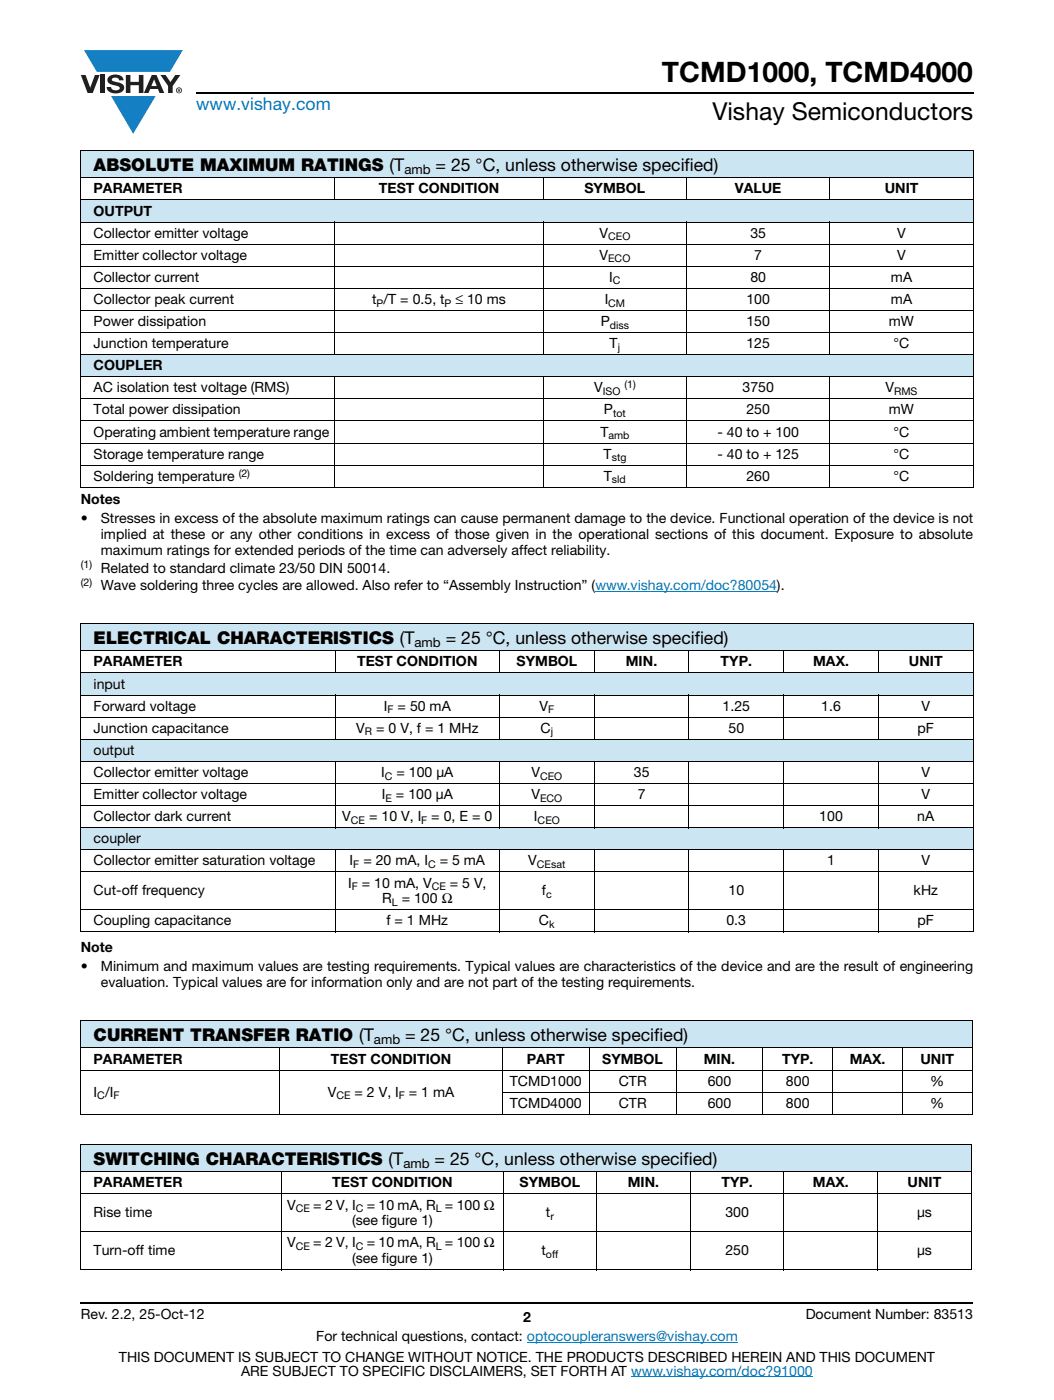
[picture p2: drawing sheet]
<svg xmlns="http://www.w3.org/2000/svg" width="210mm" height="279mm" viewBox="0 0 210 279" stroke-linecap="round" stroke-linejoin="round" font-family="sans-serif">
<defs><g id="words">
<text font-size="5.6" x="132.1" y="16.4">TCMD1000, TCMD4000</text>
<text font-size="4.9" x="142.1" y="24">Vishay Semiconductors</text>
<text font-size="3.5" fill="#007ec4" x="39.1" y="21.9">www.vishay.com</text>
<g font-size="3.5">
<text x="18.7" y="34.1">ABSOLUTE MAXIMUM RATINGS (T</text>
<text x="86.9" y="34.1">= 25 °C, unless otherwise specified)</text>
<text x="18.7" y="128.5">ELECTRICAL CHARACTERISTICS (T</text>
<text x="88.9" y="128.5">= 25 °C, unless otherwise specified)</text>
<text x="18.7" y="207.8">CURRENT TRANSFER RATIO (T</text>
<text x="80.8" y="207.8">= 25 °C, unless otherwise specified)</text>
<text x="18.7" y="232.5">SWITCHING CHARACTERISTICS (T</text>
<text x="86.7" y="232.5">= 25 °C, unless otherwise specified)</text>
</g>
<g font-size="2.8">
<text x="18.7" y="38.6">PARAMETER</text>
<text x="75.6" y="38.6">TEST CONDITION</text>
<text x="116.6" y="38.6">SYMBOL</text>
<text x="146.6" y="38.6">VALUE</text>
<text x="176.5" y="38.6">UNIT</text>
<text x="18.7" y="43">OUTPUT</text>
<text x="18.7" y="47.4">Collector emitter voltage</text>
<text x="119.6" y="47.4">V</text>
<text x="149.7" y="47.4">35</text>
<text x="179" y="47.4">V</text>
<text x="18.7" y="51.8">Emitter collector voltage</text>
<text x="119.6" y="51.8">V</text>
<text x="150.5" y="51.8">7</text>
<text x="179" y="51.8">V</text>
<text x="18.7" y="56.3">Collector current</text>
<text x="121.5" y="56.3">I</text>
<text x="149.7" y="56.3">80</text>
<text x="177.7" y="56.3">mA</text>
<text x="18.7" y="65.1">Power dissipation</text>
<text x="18.7" y="60.7">Collector peak current</text>
<text x="74.2" y="60.7">t /T = 0.5, t</text>
<text x="90.9" y="60.7">≤ 10 ms</text>
<text x="119.8" y="65.1">P</text>
<text x="120.6" y="60.7">I</text>
<text x="148.9" y="60.7">100</text>
<text x="148.9" y="65.1">150</text>
<text x="177.3" y="65.1">mW</text>
<text x="177.7" y="60.7">mA</text>
<text x="18.7" y="69.5">Junction temperature</text>
<text x="121.6" y="69.5">T</text>
<text x="148.9" y="69.5">125</text>
<text x="178.3" y="69.5">°C</text>
<text x="18.7" y="73.9">COUPLER</text>
<text x="18.7" y="78.3">AC isolation test voltage (RMS)</text>
<text x="18.7" y="82.7">Total power dissipation</text>
<text x="118.5" y="78.3">V</text>
<text x="120.5" y="82.7">P</text>
<text x="148.1" y="78.3">3750</text>
<text x="148.9" y="82.7">250</text>
<text x="176.7" y="78.3">V</text>
<text x="177.3" y="82.7">mW</text>
<text x="18.7" y="87.1">Operating ambient temperature range</text>
<text x="119.8" y="87.1">T</text>
<text x="143.1" y="87.1">- 40 to + 100</text>
<text x="178.3" y="87.1">°C</text>
<text x="18.7" y="91.5">Storage temperature range</text>
<text x="18.7" y="95.9">Soldering temperature</text>
<text x="120.4" y="91.5">T</text>
<text x="120.5" y="95.9">T</text>
<text x="143.1" y="91.5">- 40 to + 125</text>
<text x="148.9" y="95.9">260</text>
<text x="178.3" y="91.5">°C</text>
<text x="178.3" y="95.9">°C</text>
<text x="16.1" y="100.5">Notes</text>
<text x="16.1" y="104.4">•</text>
<text x="20.1" y="107.6">implied at these or any other conditions in excess of those given in the operational sections of this document. Exposure to absolute</text>
<text x="20.1" y="104.4">Stresses in excess of the absolute maximum ratings can cause permanent damage to the device. Functional operation of the device is not</text>
<text x="20.1" y="110.8">maximum ratings for extended periods of the time can adversely affect reliability.</text>
<text x="20.1" y="114.3">Related to standard climate 23/50 DIN 50014.</text>
<text x="20.1" y="117.8">Wave soldering three cycles are allowed. Also refer to “Assembly Instruction” (www.vishay.com/doc?80054).</text>
<text x="18.7" y="133">PARAMETER</text>
<text x="18.7" y="137.4">input</text>
<text x="71.2" y="133">TEST CONDITION</text>
<text x="103" y="133">SYMBOL</text>
<text x="124.9" y="133">MIN.</text>
<text x="143.8" y="133">TYP.</text>
<text x="162.2" y="133">MAX.</text>
<text x="181.3" y="133">UNIT</text>
<text x="18.7" y="141.8">Forward voltage</text>
<text x="76.6" y="141.8">I</text>
<text x="79.3" y="141.8">= 50 mA</text>
<text x="107.6" y="141.8">V</text>
<text x="144.1" y="141.8">1.25</text>
<text x="163.8" y="141.8">1.6</text>
<text x="183.8" y="141.8">V</text>
<text x="18.7" y="146.2">Junction capacitance</text>
<text x="71.1" y="146.2">V</text>
<text x="75" y="146.2">= 0 V, f = 1 MHz</text>
<text x="107.8" y="146.2">C</text>
<text x="145.3" y="146.2">50</text>
<text x="183" y="146.2">pF</text>
<text x="18.7" y="150.7">output</text>
<text x="18.7" y="155.1">Collector emitter voltage</text>
<text x="76" y="155.1">I</text>
<text x="79.1" y="155.1">= 100 μA</text>
<text x="106" y="155.1">V</text>
<text x="126.4" y="155.1">35</text>
<text x="183.8" y="155.1">V</text>
<text x="18.7" y="159.5">Emitter collector voltage</text>
<text x="76.2" y="159.5">I</text>
<text x="79" y="159.5">= 100 μA</text>
<text x="106" y="159.5">V</text>
<text x="127.2" y="159.5">7</text>
<text x="183.8" y="159.5">V</text>
<text x="18.7" y="163.9">Collector dark current</text>
<text x="68.3" y="163.9">V</text>
<text x="73.6" y="163.9">= 10 V, I</text>
<text x="86" y="163.9">= 0, E = 0</text>
<text x="106.5" y="163.9">I</text>
<text x="163.4" y="163.9">100</text>
<text x="183" y="163.9">nA</text>
<text x="18.7" y="168.3">coupler</text>
<text x="18.7" y="172.7">Collector emitter saturation voltage</text>
<text x="69.7" y="172.7">I</text>
<text x="72.5" y="172.7">= 20 mA, I</text>
<text x="87.7" y="172.7">= 5 mA</text>
<text x="105.4" y="172.7">V</text>
<text x="165" y="172.7">1</text>
<text x="183.8" y="172.7">V</text>
<text x="18.7" y="178.7">Cut-off frequency</text>
<text x="69.5" y="177.1">I</text>
<text x="72.2" y="177.1">= 10 mA, V</text>
<text x="89.7" y="177.1">= 5 V,</text>
<text x="108.1" y="178.7">f</text>
<text x="145.3" y="178.7">10</text>
<text x="182.3" y="178.7">kHz</text>
<text x="18.7" y="184.7">Coupling capacitance</text>
<text x="76.2" y="180.3">R = 100 Ω</text>
<text x="77.1" y="184.7">f = 1 MHz</text>
<text x="107.5" y="184.7">C</text>
<text x="144.9" y="184.7">0.3</text>
<text x="183" y="184.7">pF</text>
<text x="16.1" y="190">Note</text>
<text x="16.1" y="193.9">•</text>
<text x="20.1" y="197">evaluation. Typical values are for information only and are not part of the testing requirements.</text>
<text x="20.1" y="193.9">Minimum and maximum values are testing requirements. Typical values are characteristics of the device and are the result of engineering</text>
<text x="18.7" y="212.3">PARAMETER</text>
<text x="66" y="212.3">TEST CONDITION</text>
<text x="105.1" y="212.3">PART</text>
<text x="120.1" y="212.3">SYMBOL</text>
<text x="140.4" y="212.3">MIN.</text>
<text x="156" y="212.3">TYP.</text>
<text x="169.5" y="212.3">MAX.</text>
<text x="183.6" y="212.3">UNIT</text>
<text x="18.7" y="218.9">I /I</text>
<text x="65.4" y="218.9">V</text>
<text x="70.7" y="218.9">= 2 V, I</text>
<text x="81.6" y="218.9">= 1 mA</text>
<text x="101.7" y="216.7">TCMD1000</text>
<text x="101.7" y="221.1">TCMD4000</text>
<text x="123.4" y="216.7">CTR</text>
<text x="123.4" y="221.1">CTR</text>
<text x="141.2" y="216.7">600</text>
<text x="141.2" y="221.1">600</text>
<text x="156.8" y="216.7">800</text>
<text x="156.8" y="221.1">800</text>
<text x="185.6" y="216.7">%</text>
<text x="185.6" y="221.1">%</text>
<text x="18.7" y="237">PARAMETER</text>
<text x="66.3" y="237">TEST CONDITION</text>
<text x="103.6" y="237">SYMBOL</text>
<text x="125.3" y="237">MIN.</text>
<text x="143.9" y="237">TYP.</text>
<text x="162.2" y="237">MAX.</text>
<text x="181.1" y="237">UNIT</text>
<text x="18.7" y="243">Rise time</text>
<text x="57.3" y="241.4">V</text>
<text x="62.5" y="241.4">= 2 V, I</text>
<text x="70.2" y="244.6">(see figure 1)</text>
<text x="73.2" y="241.4">= 10 mA, R = 100 Ω</text>
<text x="108.9" y="243">t</text>
<text x="144.7" y="243">300</text>
<text x="182.9" y="243">μs</text>
<text x="18.7" y="250.5">Turn-off time</text>
<text x="57.3" y="249">V</text>
<text x="62.5" y="249">= 2 V, I</text>
<text x="73.2" y="249">= 10 mA, R = 100 Ω</text>
<text x="108" y="250.5">t</text>
<text x="144.7" y="250.5">250</text>
<text x="182.9" y="250.5">μs</text>
<text x="70.2" y="252.1">(see figure 1)</text>
<text x="16.1" y="263.3">Rev. 2.2, 25-Oct-12</text>
<text x="104.3" y="263.8">2</text>
<text x="160.7" y="263.3">Document Number: 83513</text>
<text x="63.1" y="267.7">For technical questions, contact: optocoupleranswers@vishay.com</text>
<text x="23.7" y="271.7">THIS DOCUMENT IS SUBJECT TO CHANGE WITHOUT NOTICE. THE PRODUCTS DESCRIBED HEREIN AND THIS DOCUMENT</text>
<text x="48.1" y="274.6">ARE SUBJECT TO SPECIFIC DISCLAIMERS, SET FORTH AT www.vishay.com/doc?91000</text>
</g>
<g font-size="2.6">
<text x="80.7" y="34.8">amb</text>
<text x="82.7" y="129.2">amb</text>
<text x="74.6" y="208.4">amb</text>
<text x="80.5" y="233.1">amb</text>
</g>
<g font-size="2.1">
<text x="121.3" y="47.9">CEO</text>
<text x="121.3" y="52.3">ECO</text>
<text x="122.3" y="56.8">C</text>
<text x="75.1" y="61.2">P</text>
<text x="88.7" y="61.2">P</text>
<text x="121.3" y="61.2">CM</text>
<text x="121.7" y="65.6">diss</text>
<text x="123.2" y="70">j</text>
<text x="124.6" y="77.4">(1)</text>
<text x="120.2" y="78.8">ISO</text>
<text x="122.3" y="83.2">tot</text>
<text x="178.4" y="78.8">RMS</text>
<text x="121.4" y="87.6">amb</text>
<text x="47.6" y="95.1">(2)</text>
<text x="122" y="92">stg</text>
<text x="122.1" y="96.5">sld</text>
<text x="16.1" y="113.4">(1)</text>
<text x="16.1" y="117">(2)</text>
<text x="77.3" y="142.3">F</text>
<text x="109.3" y="142.3">F</text>
<text x="72.8" y="146.7">R</text>
<text x="109.9" y="146.7">j</text>
<text x="76.8" y="155.6">C</text>
<text x="107.7" y="155.6">CEO</text>
<text x="76.9" y="160">E</text>
<text x="107.7" y="160">ECO</text>
<text x="70" y="164.4">CE</text>
<text x="84" y="164.4">F</text>
<text x="107.2" y="164.4">CEO</text>
<text x="70.5" y="173.2">F</text>
<text x="85.4" y="173.2">C</text>
<text x="107.1" y="173.2">CEsat</text>
<text x="70.2" y="177.6">F</text>
<text x="86.1" y="177.6">CE</text>
<text x="108.9" y="179.2">c</text>
<text x="78.2" y="180.8">L</text>
<text x="109.6" y="185.2">k</text>
<text x="19.4" y="219.4">C</text>
<text x="22.6" y="219.4">F</text>
<text x="67.1" y="219.4">CE</text>
<text x="79.6" y="219.4">F</text>
<text x="59" y="241.9">CE</text>
<text x="71" y="241.9">C</text>
<text x="86.9" y="241.9">L</text>
<text x="109.8" y="243.5">r</text>
<text x="59" y="249.5">CE</text>
<text x="71" y="249.5">C</text>
<text x="86.9" y="249.5">L</text>
<text x="108.9" y="251.1">off</text>
</g>
</g></defs>
<g fill="#147fc3">
<path d="M16.8 10h19.7l-2.6 4.3h-1.1h-13.5z"/>
<path d="M22.2 19.2h8.9l-4.5 7.5z"/>
</g>
<g fill="#231f20">
<path d="M16.1 15h1l.9 2.5 .9-2.5h1l-1.4 3.6h-1z"/>
<path d="M20 15h.9v3.6h-.9z"/>
<path d="M21.8 15.3a2.1 2.1 0 0 1 2.7 .3l.1 .4h-.8a.79 .79 0 0 0-.7-.5 .79 .79 0 0 0-.8 .4l.2 .3 1 .2a1.08 1.08 0 0 1 1.3 1 1.08 1.08 0 0 1-1.1 1.2 1.73 1.73 0 0 1-2.4-1.2h.9a.96 .96 0 0 0 .8 .6 .96 .96 0 0 0 .9-.4 1.31 1.31 0 0 0-1.2-.6 1.03 1.03 0 0 1-1.1-.6 1.03 1.03 0 0 1 .2-1.1z"/>
<path d="M25.1 15h.9v1.3h1.7v-1.3h.9v3.6h-.9v-1.6h-1.7v1.6h-.9z"/>
<path d="M32 15h1l1 1.4 1-1.4h1l-1.6 2.2v1.4h-.9v-1.4z"/>
<path d="M30.7 15.9l.6 1.3h-1.1zM30.3 15l-1.6 3.6h.9l.4-.8h1.5l.3 .8h1l-1.6-3.6z"/>
<path d="M35.3 18a.46 .46 0 0 1 .9 0 .46 .46 0 0 1-.9 0zM35.1 18a.6 .6 0 0 0 1.2 0 .6 .6 0 0 0-1.2 0z"/>
<path d="M35.6 17.8h.2v.2h-.2zM35.5 17.7v.7h.1v-.3l.4 .3-.2-.3 .2-.2-.1-.2z"/>
</g>
<path d="M39.1 18.6h155M16.1 260h178" fill="none" stroke="#000" stroke-width=".36"/>
<path d="M118.8 118h36.2M105.1 267.9h42.1M125.9 274.8h36.3" fill="none" stroke="#007ec4" stroke-width=".2"/>
<g fill="#cce5f3">
<path d="M16.1 39.9h178v4.4h-178z"/>
<path d="M16.1 70.8h178v4.4h-178z"/>
<path d="M16.1 124.4h178v5.5h-178z"/>
</g>
<g fill="#fff">
<path d="M16.1 129.9h50.8v4.4h-50.8z"/>
<path d="M66.9 129.9h32.7v4.4h-32.7z"/>
<path d="M99.6 129.9h18.9v4.4h-18.9z"/>
<path d="M118.5 129.9h18.9v4.4h-18.9z"/>
<path d="M137.4 129.9h18.9v4.4h-18.9z"/>
<path d="M156.3 129.9h18.9v4.4h-18.9z"/>
<path d="M175.2 129.9h18.9v4.4h-18.9z"/>
</g>
<g fill="#cce5f3">
<path d="M16.1 134.3h178v4.4h-178z"/>
<path d="M16.1 147.5h178v4.5h-178z"/>
<path d="M16.1 165.2h178v4.4h-178z"/>
<path d="M16.1 203.6h177.8v5.5h-177.8z"/>
</g>
<g fill="#fff">
<path d="M16.1 209.1h39.7v4.5h-39.7z"/>
<path d="M55.8 209.1h44.4v4.5h-44.4z"/>
<path d="M100.2 209.1h17.3v4.5h-17.3z"/>
<path d="M117.5 209.1h17.4v4.5h-17.4z"/>
<path d="M134.9 209.1h17.3v4.5h-17.3z"/>
<path d="M152.2 209.1h13.9v4.5h-13.9z"/>
<path d="M166.1 209.1h13.9v4.5h-13.9z"/>
<path d="M180 209.1h13.9v4.5h-13.9z"/>
</g>
<path d="M16.1 228.4h177.7v5.5h-177.7z" fill="#cce5f3"/>
<g fill="#fff">
<path d="M16.1 233.9h40.1v4.4h-40.1z"/>
<path d="M56.2 233.9h44.2v4.4h-44.2z"/>
<path d="M100.4 233.9h18.7v4.4h-18.7z"/>
<path d="M119.1 233.9h18.6v4.4h-18.6z"/>
<path d="M137.7 233.9h18.7v4.4h-18.7z"/>
<path d="M156.4 233.9h18.7v4.4h-18.7z"/>
<path d="M175.1 233.9h18.7v4.4h-18.7z"/>
</g>
<path d="M16.1 30h178v5.5h-178z" fill="#cce5f3"/>
<g fill="#fff">
<path d="M16.1 35.5h50.7v4.4h-50.7z"/>
<path d="M66.8 35.5h41.6v4.4h-41.6z"/>
<path d="M108.4 35.5h28.6v4.4h-28.6z"/>
<path d="M137 35.5h28.5v4.4h-28.5z"/>
<path d="M165.5 35.5h28.6v4.4h-28.6z"/>
</g>
<g fill="none" stroke="#000" stroke-width=".2">
<path d="M16 30h178.2M16 35.5h178.2M16 39.9h178.2M16.1 30.1v67.1M66.8 35.4v4.6M108.4 35.4v4.6M137 35.4v4.6M165.5 35.4v4.6M194.1 30.1v67.1M16 44.3h178.2M16 48.7h178.2M16 53.1h178.2"/>
<path d="M16 57.6h178.2M66.8 44.2v26.7M108.4 44.2v26.7M137 44.2v26.7M165.5 44.2v26.7M16 62h178.2M16 66.4h178.2M16 70.8h178.2M16 75.2h178.2M16 79.6h178.2M66.8 75.1v22.2M108.4 75.1v22.2"/>
<path d="M137 75.1v22.2M165.5 75.1v22.2M16 84h178.2M16 88.4h178.2M16 92.8h178.2M16 97.2h178.2M16 124.4h178.2M16 129.9h178.2M16 134.3h178.2M16 138.7h178.2M16.1 124.5v61.4M66.9 129.8v4.6"/>
<path d="M66.9 138.6v9M99.6 129.8v4.6M99.6 138.6v9M118.5 129.8v4.6M118.5 138.6v9M137.4 129.8v4.6M137.4 138.6v9M156.3 129.8v4.6M156.3 138.6v9M175.2 129.8v4.6M175.2 138.6v9M194.1 124.5v61.4"/>
<path d="M16 143.1h178.2M16 147.5h178.2M16 152h178.2M16 156.4h178.2M66.9 151.9v13.4M99.6 151.9v13.4M118.5 151.9v13.4M137.4 151.9v13.4M156.3 151.9v13.4M175.2 151.9v13.4M16 160.8h178.2M16 165.2h178.2"/>
<path d="M16 169.6h178.2M16 174h178.2M66.9 169.5v16.6M99.6 169.5v16.6M118.5 169.5v16.6M137.4 169.5v16.6M156.3 169.5v16.6M175.2 169.5v16.6M16 181.6h178.2M16 186h178.2M16 203.6h178M16 209.1h178"/>
<path d="M16 213.6h178M16.1 203.7v18.6M55.8 209v13.4M100.1 218h93.9M100.2 209v13.4M117.5 209v13.4M134.9 209v13.4M152.2 209v13.4M166.1 209v13.4M180 209v13.4M193.9 203.7v18.6M16 222.4h178"/>
<path d="M16 228.4h177.8M16 233.9h177.8M16 238.3h177.8M16.1 228.5v24.8M56.2 233.8v19.7M100.4 233.8v19.7M119.1 233.8v19.7M137.7 233.8v19.7M156.4 233.8v19.7M175.1 233.8v19.7M193.8 228.5v24.8M16 245.9h177.8"/>
<path d="M16 253.4h177.8"/>
</g>
<use href="#words"/>
</svg>
